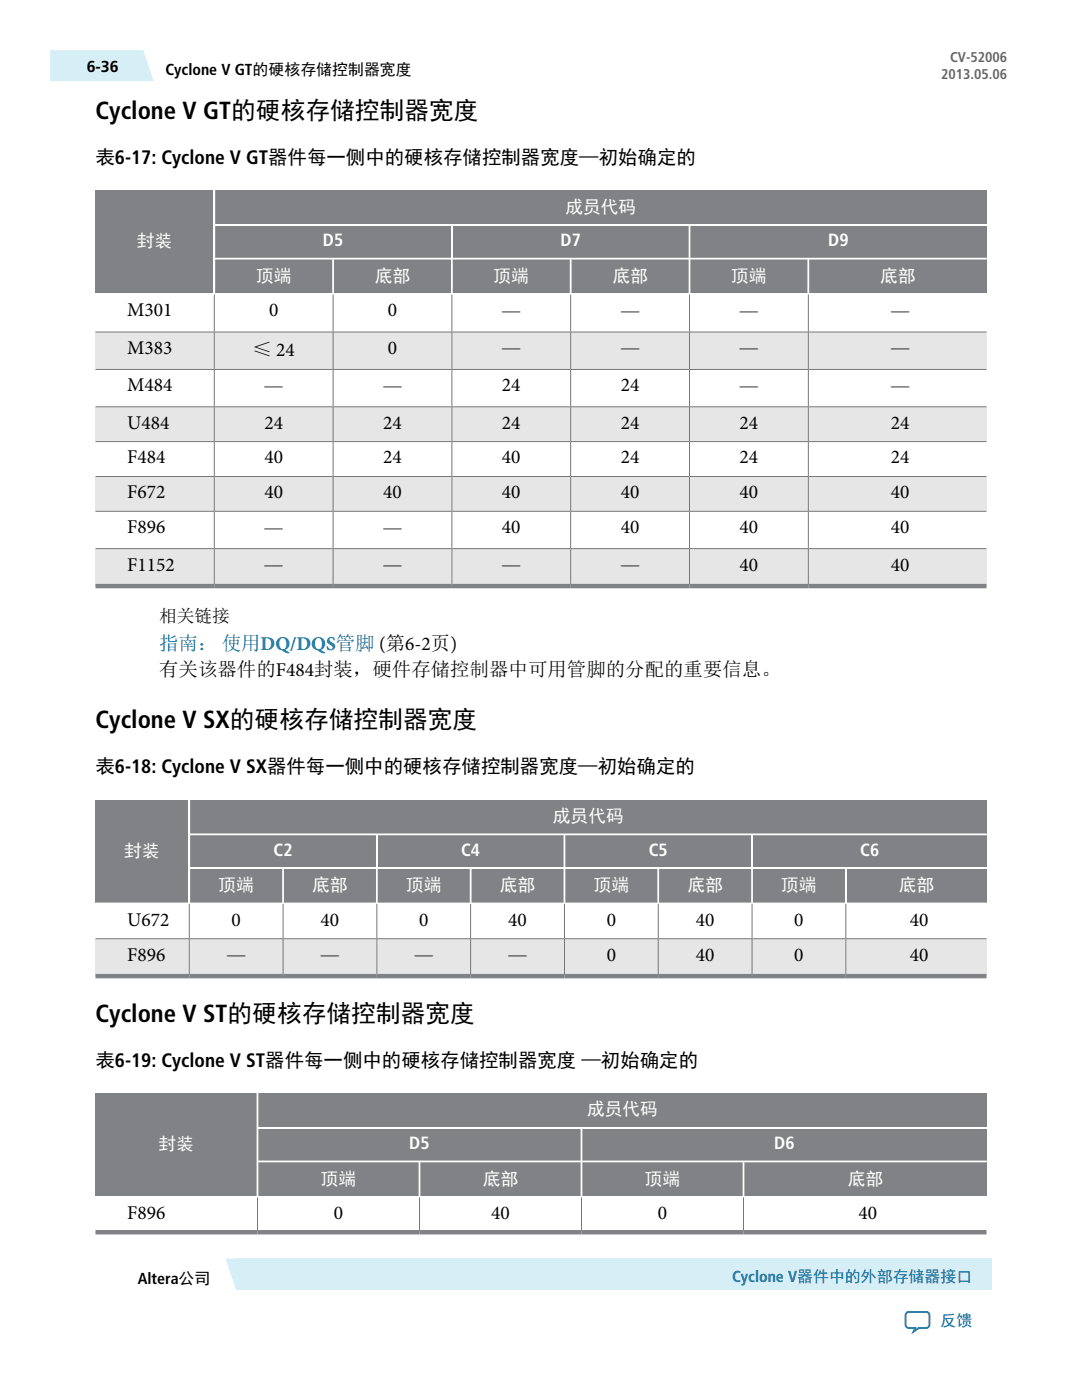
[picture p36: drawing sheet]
<svg xmlns="http://www.w3.org/2000/svg" width="216mm" height="279mm" viewBox="0 0 216 279" stroke-linecap="round" stroke-linejoin="round" font-family="sans-serif">
<defs><g id="words">
<g font-size="4.9">
<text x="19" y="23.8">Cyclone V GT的硬核存储控制器宽度</text>
<text x="19" y="145.4">Cyclone V SX的硬核存储控制器宽度</text>
<text x="19" y="204">Cyclone V ST的硬核存储控制器宽度</text>
</g>
<g font-size="3.9">
<text x="19" y="32.8">表6-17: Cyclone V GT器件每一侧中的硬核存储控制器宽度—初始确定的</text>
<text x="25.4" y="63.2">M301</text>
<text x="53.7" y="63.2">0</text>
<text x="77.4" y="63.2">0</text>
<text x="100.1" y="63.7">—</text>
<text x="123.8" y="63.7">—</text>
<text x="147.5" y="63.7">—</text>
<text x="177.7" y="63.7">—</text>
<text x="25.4" y="70.6">M383</text>
<text x="50.4" y="71.1">≤ 24</text>
<text x="77.4" y="70.6">0</text>
<text x="100.1" y="71.1">—</text>
<text x="123.8" y="71.1">—</text>
<text x="147.5" y="71.1">—</text>
<text x="177.7" y="71.1">—</text>
<text x="25.4" y="78.1">M484</text>
<text x="52.7" y="78.6">—</text>
<text x="76.4" y="78.6">—</text>
<text x="100.2" y="78.1">24</text>
<text x="123.9" y="78.1">24</text>
<text x="147.5" y="78.6">—</text>
<text x="177.7" y="78.6">—</text>
<text x="25.4" y="85.5">U484</text>
<text x="52.7" y="85.5">24</text>
<text x="76.5" y="85.5">24</text>
<text x="100.2" y="85.5">24</text>
<text x="123.9" y="85.5">24</text>
<text x="147.6" y="85.5">24</text>
<text x="177.8" y="85.5">24</text>
<text x="25.4" y="92.5">F484</text>
<text x="52.7" y="92.5">40</text>
<text x="76.5" y="92.5">24</text>
<text x="100.2" y="92.5">40</text>
<text x="123.9" y="92.5">24</text>
<text x="147.6" y="92.5">24</text>
<text x="177.8" y="92.5">24</text>
<text x="25.4" y="99.4">F672</text>
<text x="52.7" y="99.4">40</text>
<text x="76.5" y="99.4">40</text>
<text x="100.2" y="99.4">40</text>
<text x="123.9" y="99.4">40</text>
<text x="147.6" y="99.4">40</text>
<text x="177.8" y="99.4">40</text>
<text x="25.4" y="106.4">F896</text>
<text x="52.7" y="106.9">—</text>
<text x="76.4" y="106.9">—</text>
<text x="100.2" y="106.4">40</text>
<text x="123.9" y="106.4">40</text>
<text x="147.6" y="106.4">40</text>
<text x="177.8" y="106.4">40</text>
<text x="25.4" y="113.9">F1152</text>
<text x="147.6" y="113.9">40</text>
<text x="177.8" y="113.9">40</text>
<text x="52.7" y="114.4">—</text>
<text x="76.4" y="114.4">—</text>
<text x="100.1" y="114.4">—</text>
<text x="123.8" y="114.4">—</text>
<text x="31.7" y="135">有关该器件的F484封装，硬件存储控制器中可用管脚的分配的重要信息。</text>
<text x="19" y="154.4">表6-18: Cyclone V SX器件每一侧中的硬核存储控制器宽度—初始确定的</text>
<text x="25.4" y="184.8">U672</text>
<text x="46.2" y="184.8">0</text>
<text x="64" y="184.8">40</text>
<text x="83.6" y="184.8">0</text>
<text x="101.4" y="184.8">40</text>
<text x="121.1" y="184.8">0</text>
<text x="138.8" y="184.8">40</text>
<text x="158.5" y="184.8">0</text>
<text x="181.5" y="184.8">40</text>
<text x="25.4" y="191.7">F896</text>
<text x="121.1" y="191.7">0</text>
<text x="138.8" y="191.7">40</text>
<text x="158.5" y="191.7">0</text>
<text x="181.5" y="191.7">40</text>
<text x="45.2" y="192.2">—</text>
<text x="63.9" y="192.2">—</text>
<text x="82.6" y="192.2">—</text>
<text x="101.3" y="192.2">—</text>
<text x="19" y="212.9">表6-19: Cyclone V ST器件每一侧中的硬核存储控制器宽度 —初始确定的</text>
<text x="25.4" y="243.3">F896</text>
<text x="66.6" y="243.3">0</text>
<text x="98" y="243.3">40</text>
<text x="131.3" y="243.3">0</text>
<text x="171.3" y="243.3">40</text>
</g>
<text font-size="3.9" fill="#069" x="31.7" y="129.8">指南： 使用DQ/DQS管脚 (第6-2页)</text>
<g font-size="3.5" fill="#fff">
<text x="112.8" y="42.4">成员代码</text>
<text x="27.3" y="49.3">封装</text>
<text x="64.4" y="49.2">D5</text>
<text x="111.8" y="49.2">D7</text>
<text x="165.3" y="49.2">D9</text>
<text x="51.1" y="56.2">顶端</text>
<text x="74.8" y="56.2">底部</text>
<text x="98.5" y="56.2">顶端</text>
<text x="122.2" y="56.2">底部</text>
<text x="145.9" y="56.2">顶端</text>
<text x="175.6" y="56.2">底部</text>
<text x="110.3" y="164">成员代码</text>
<text x="24.8" y="170.9">封装</text>
<text x="54.6" y="170.8">C2</text>
<text x="92" y="170.8">C4</text>
<text x="129.4" y="170.8">C5</text>
<text x="171.6" y="170.8">C6</text>
<text x="43.6" y="177.8">顶端</text>
<text x="62.3" y="177.8">底部</text>
<text x="81" y="177.8">顶端</text>
<text x="99.7" y="177.8">底部</text>
<text x="118.5" y="177.8">顶端</text>
<text x="137.2" y="177.8">底部</text>
<text x="155.9" y="177.8">顶端</text>
<text x="179.4" y="177.8">底部</text>
<text x="117.1" y="222.6">成员代码</text>
<text x="31.6" y="229.5">封装</text>
<text x="81.7" y="229.3">D5</text>
<text x="154.5" y="229.3">D6</text>
<text x="64" y="236.4">顶端</text>
<text x="96.3" y="236.4">底部</text>
<text x="128.7" y="236.4">顶端</text>
<text x="169.2" y="236.4">底部</text>
</g>
<text font-size="3.5" x="31.7" y="124.1">相关链接</text>
<g font-size="3.2">
<text x="17.3" y="14.4">6-36</text>
<text x="33" y="15">Cyclone V GT的硬核存储控制器宽度</text>
<text x="27.5" y="256.2">Altera公司</text>
</g>
<g font-size="3.2" fill="#069">
<text x="146.1" y="255.9">Cyclone V器件中的外部存储器接口</text>
<text x="187.6" y="264.7">反馈</text>
</g>
<g font-size="2.8" fill="#666">
<text x="187.8" y="15.8">2013.05.06</text>
<text x="189.6" y="12.4">CV-52006</text>
</g>
</g></defs>
<g fill="#808285">
<path d="M42.9 38h153.9v6.7h-153.9z"/>
<path d="M19 38h23.6v20.5h-23.6z"/>
<path d="M137.8 45.1h59v6.3h-59z"/>
<path d="M90.3 45.1h47.1v6.3h-47.1z"/>
<path d="M42.9 45.1h47.1v6.3h-47.1z"/>
<path d="M161.5 51.8h35.3v6.7h-35.3z"/>
<path d="M137.8 51.8h23.3v6.7h-23.3z"/>
<path d="M114.1 51.8h23.3v6.7h-23.3z"/>
<path d="M90.3 51.8h23.4v6.7h-23.4z"/>
<path d="M66.6 51.8h23.4v6.7h-23.4z"/>
<path d="M42.9 51.8h23.4v6.7h-23.4z"/>
</g>
<g fill="#e6e6e6">
<path d="M161.4 66.3h35.4v7.3h-35.4z"/>
<path d="M137.7 66.3h23.5v7.3h-23.5z"/>
<path d="M114 66.3h23.5v7.3h-23.5z"/>
<path d="M90.3 66.3h23.5v7.3h-23.5z"/>
<path d="M66.6 66.3h23.5v7.3h-23.5z"/>
<path d="M42.8 66.3h23.6v7.3h-23.6z"/>
<path d="M19 66.3h23.7v7.3h-23.7z"/>
<path d="M161.4 81.3h35.4v6.7h-35.4z"/>
<path d="M137.7 81.3h23.5v6.7h-23.5z"/>
<path d="M114 81.3h23.5v6.7h-23.5z"/>
<path d="M90.3 81.3h23.5v6.7h-23.5z"/>
<path d="M66.6 81.3h23.5v6.7h-23.5z"/>
<path d="M42.8 81.3h23.6v6.7h-23.6z"/>
<path d="M19 81.3h23.7v6.7h-23.7z"/>
<path d="M161.4 95.2h35.4v6.7h-35.4z"/>
<path d="M137.7 95.2h23.5v6.7h-23.5z"/>
<path d="M114 95.2h23.5v6.7h-23.5z"/>
<path d="M90.3 95.2h23.5v6.7h-23.5z"/>
<path d="M66.6 95.2h23.5v6.7h-23.5z"/>
<path d="M42.8 95.2h23.6v6.7h-23.6z"/>
<path d="M19 95.2h23.7v6.7h-23.7z"/>
<path d="M161.4 109.6h35.4v7.3h-35.4z"/>
<path d="M137.7 109.6h23.5v7.3h-23.5z"/>
<path d="M114 109.6h23.5v7.3h-23.5z"/>
<path d="M90.3 109.6h23.5v7.3h-23.5z"/>
<path d="M66.6 109.6h23.5v7.3h-23.5z"/>
<path d="M42.8 109.6h23.6v7.3h-23.6z"/>
<path d="M19 109.6h23.7v7.3h-23.7z"/>
</g>
<g fill="#808285">
<path d="M19 116.5h23.7l.1 .9h-23.8z"/>
<path d="M42.8 116.5h23.6l.1 .9h-23.7z"/>
<path d="M66.6 116.5h23.5l.1 .9h-23.7z"/>
<path d="M90.3 116.5h23.5l.1 .9h-23.7z"/>
<path d="M114 116.5h23.5l.1 .9h-23.7z"/>
<path d="M137.7 116.5h23.5l.1 .9h-23.7z"/>
<path d="M161.4 116.5h35.4v.9h-35.5z"/>
</g>
<g fill="#666">
<path d="M19 109.4l23.8 .1-23.8 .1z"/>
<path d="M42.8 109.5h23.7z"/>
<path d="M66.5 109.5h23.7z"/>
<path d="M90.2 109.5h23.7z"/>
<path d="M113.9 109.5h23.7z"/>
<path d="M137.6 109.5h23.7z"/>
<path d="M161.3 109.5l35.5-.1v.2z"/>
<path d="M19 101.9l23.8 .1-23.8 .1z"/>
<path d="M42.8 102h23.7z"/>
<path d="M66.5 102h23.7z"/>
<path d="M90.2 102h23.7z"/>
<path d="M113.9 102h23.7z"/>
<path d="M137.6 102h23.7z"/>
<path d="M161.3 102l35.5-.1v.2z"/>
<path d="M19 95l23.8 .1-23.8 .1z"/>
<path d="M42.8 95.1h23.7z"/>
<path d="M66.5 95.1h23.7z"/>
<path d="M90.2 95.1h23.7z"/>
<path d="M113.9 95.1h23.7z"/>
<path d="M137.6 95.1h23.7z"/>
<path d="M161.3 95.1l35.5-.1v.2z"/>
<path d="M19 88l23.8 .1-23.8 .1z"/>
<path d="M42.8 88.1h23.7z"/>
<path d="M66.5 88.1h23.7z"/>
<path d="M90.2 88.1h23.7z"/>
<path d="M113.9 88.1h23.7z"/>
<path d="M137.6 88.1h23.7z"/>
<path d="M161.3 88.1l35.5-.1v.2z"/>
<path d="M19 81.1l23.8 .1-23.8 .1z"/>
<path d="M42.8 81.2h23.7z"/>
<path d="M66.5 81.2h23.7z"/>
<path d="M90.2 81.2h23.7z"/>
<path d="M113.9 81.2h23.7z"/>
<path d="M137.6 81.2h23.7z"/>
<path d="M161.3 81.2l35.5-.1v.2z"/>
<path d="M19 73.6l23.8 .1-23.8 .1z"/>
<path d="M42.8 73.7h23.7z"/>
<path d="M66.5 73.7h23.7z"/>
<path d="M90.2 73.7h23.7z"/>
<path d="M113.9 73.7h23.7z"/>
<path d="M137.6 73.7h23.7z"/>
<path d="M161.3 73.7l35.5-.1v.2z"/>
<path d="M19 66.2l23.8 .1h-23.8z"/>
<path d="M42.8 66.2l23.7 .1h-23.7z"/>
<path d="M66.5 66.3h23.7z"/>
<path d="M90.3 66.2l23.6 .1h-23.6z"/>
<path d="M114 66.2l23.6 .1h-23.6z"/>
<path d="M137.7 66.2l23.6 .1h-23.6z"/>
<path d="M161.4 66.2h35.4v.1h-35.4z"/>
</g>
<g fill="#fff">
<path d="M19 58.5h23.6l.2 .2-.1 .2h-23.7z"/>
<path d="M42.9 58.5h23.4l.2 .2-.1 .2h-23.6v-.2z"/>
<path d="M66.6 58.5h23.4l.2 .2-.1 .2h-23.5l-.1-.2z"/>
<path d="M90.3 58.5h23.4l.2 .2-.1 .2h-23.5l-.1-.2z"/>
<path d="M114.1 58.5h23.3l.2 .2-.1 .2h-23.5l-.1-.2z"/>
<path d="M137.6 58.7l.2-.2h23.3l.2 .2-.1 .2h-23.5z"/>
<path d="M161.5 58.5h35.3v.4h-35.4l-.1-.2z"/>
<path d="M42.9 51.4h23.6v.2l-.2 .2h-23.4l-.1-.2z"/>
<path d="M66.5 51.4h23.5l.2 .2-.2 .2h-23.4z"/>
<path d="M90.3 51.4h23.6v.2l-.2 .2h-23.4l-.1-.2z"/>
<path d="M113.9 51.4h23.5l.2 .2-.2 .2h-23.3z"/>
<path d="M137.6 51.6l.2-.2h23.5l-.2 .4h-23.3z"/>
<path d="M161.3 51.4h35.5v.4h-35.3z"/>
<path d="M42.8 44.9l.1-.2h47.3l-.2 .4h-47.1z"/>
<path d="M90.2 44.7h47.4v.2l-.2 .2h-47.1z"/>
<path d="M137.6 44.7h59.2v.4h-59z"/>
</g>
<g fill="#666">
<path d="M42.7 109.6h.1v7.4z"/>
<path d="M42.7 102.1h.1v7.4z"/>
<path d="M42.8 95.1v6.9z"/>
<path d="M42.7 88.2h.1v6.9z"/>
<path d="M42.7 81.3h.1v6.8z"/>
<path d="M42.7 73.8h.1v7.4z"/>
<path d="M42.7 66.3h.1v7.4z"/>
<path d="M42.8 58.7v7.6z"/>
</g>
<g fill="#fff">
<path d="M42.6 51.6l.3 .2v6.7l-.1 .2-.2-.2z"/>
<path d="M42.6 44.9l.3 .2v6.3l-.1 .2h-.2z"/>
<path d="M42.6 37.8h.3v6.9l-.1 .2h-.2z"/>
</g>
<g fill="#666">
<path d="M66.4 109.6h.2l-.1 7.4z"/>
<path d="M66.4 102.1h.2l-.1 7.4z"/>
<path d="M66.4 95.2h.2l-.1 6.8z"/>
<path d="M66.4 88.2h.2l-.1 6.9z"/>
<path d="M66.4 81.3h.2l-.1 6.8z"/>
<path d="M66.4 73.8h.2l-.1 7.4z"/>
<path d="M66.4 66.3h.2l-.1 7.4z"/>
<path d="M66.5 58.7v7.6z"/>
</g>
<path d="M66.3 51.8l.2-.2 .1 .2v6.7l-.1 .2-.2-.2z" fill="#fff"/>
<g fill="#666">
<path d="M90.1 109.6h.2l-.1 7.4z"/>
<path d="M90.1 102.1h.2l-.1 7.4z"/>
<path d="M90.2 95.1v6.9z"/>
<path d="M90.1 88.2h.2l-.1 6.9z"/>
<path d="M90.1 81.3h.2l-.1 6.8z"/>
<path d="M90.1 73.8h.2l-.1 7.4z"/>
<path d="M90.1 66.3h.2l-.1 7.4z"/>
<path d="M90.2 58.7v7.6z"/>
</g>
<g fill="#fff">
<path d="M90 51.8l.2-.2 .1 .2v6.7l-.1 .2-.2-.2z"/>
<path d="M90 45.1l.2-.2 .1 .2v6.3l-.1 .2-.2-.2z"/>
</g>
<g fill="#666">
<path d="M113.8 109.6h.2l-.1 7.4z"/>
<path d="M113.8 102.1h.2l-.1 7.4z"/>
<path d="M113.8 95.2h.2l-.1 6.8z"/>
<path d="M113.8 88.2h.2l-.1 6.9z"/>
<path d="M113.8 81.3h.2l-.1 6.8z"/>
<path d="M113.8 73.8h.2l-.1 7.4z"/>
<path d="M113.8 66.3h.2l-.1 7.4z"/>
<path d="M113.9 58.7v7.6z"/>
</g>
<path d="M113.7 51.8l.2-.2 .2 .2v6.7l-.2 .2-.2-.2z" fill="#fff"/>
<g fill="#666">
<path d="M137.5 109.6h.2l-.1 7.4z"/>
<path d="M137.5 102.1h.2l-.1 7.4z"/>
<path d="M137.6 95.1v6.9z"/>
<path d="M137.5 88.2h.2l-.1 6.9z"/>
<path d="M137.5 81.3h.2l-.1 6.8z"/>
<path d="M137.5 73.8h.2l-.1 7.4z"/>
<path d="M137.5 66.3h.2l-.1 7.4z"/>
<path d="M137.6 58.7v7.6z"/>
</g>
<g fill="#fff">
<path d="M137.4 51.8l.2-.2 .2 .2v6.7l-.2 .2-.2-.2z"/>
<path d="M137.4 45.1l.2-.2 .2 .2v6.3l-.2 .2-.2-.2z"/>
</g>
<g fill="#666">
<path d="M161.2 109.6h.2l-.1 7.4z"/>
<path d="M161.2 102.1h.2l-.1 7.4z"/>
<path d="M161.2 95.2h.2l-.1 6.8z"/>
<path d="M161.2 88.2h.2l-.1 6.9z"/>
<path d="M161.2 81.3h.2l-.1 6.8z"/>
<path d="M161.2 73.8h.2l-.1 7.4z"/>
<path d="M161.2 66.3h.2l-.1 7.4z"/>
<path d="M161.3 58.7v7.6z"/>
</g>
<path d="M161.1 51.8l.2-.2 .2 .2v6.7l-.2 .2-.2-.2z" fill="#fff"/>
<g fill="#808285">
<path d="M37.9 159.6h158.9v6.7h-158.9z"/>
<path d="M19 159.6h18.6v20.5h-18.6z"/>
<path d="M150.2 166.7h46.6v6.3h-46.6z"/>
<path d="M112.8 166.7h37.1v6.3h-37.1z"/>
<path d="M75.4 166.7h37.1v6.3h-37.1z"/>
<path d="M37.9 166.7h37.1v6.3h-37.1z"/>
<path d="M169 173.4h27.8v6.7h-27.8z"/>
<path d="M150.2 173.4h18.4v6.7h-18.4z"/>
<path d="M131.5 173.4h18.4v6.7h-18.4z"/>
<path d="M112.8 173.4h18.4v6.7h-18.4z"/>
<path d="M94.1 173.4h18.4v6.7h-18.4z"/>
<path d="M75.4 173.4h18.3v6.7h-18.3z"/>
<path d="M56.7 173.4h18.3v6.7h-18.3z"/>
<path d="M37.9 173.4h18.4v6.7h-18.4z"/>
</g>
<g fill="#e6e6e6">
<path d="M168.9 187.4h27.9v7.3h-27.9z"/>
<path d="M150.1 187.4h18.6v7.3h-18.6z"/>
<path d="M131.4 187.4h18.6v7.3h-18.6z"/>
<path d="M112.7 187.4h18.6v7.3h-18.6z"/>
<path d="M94 187.4h18.5v7.3h-18.5z"/>
<path d="M75.3 187.4h18.5v7.3h-18.5z"/>
<path d="M56.6 187.4h18.5v7.3h-18.5z"/>
<path d="M37.9 187.4h18.5v7.3h-18.5z"/>
<path d="M19 187.4h18.7v7.3h-18.7z"/>
</g>
<g fill="#808285">
<path d="M19 194.4h18.7l.1 .9h-18.8z"/>
<path d="M37.9 194.4h18.5l.1 .9h-18.7z"/>
<path d="M56.6 194.4h18.5l.1 .9h-18.7z"/>
<path d="M75.3 194.4h18.5l.1 .9h-18.7z"/>
<path d="M94 194.4h18.5l.1 .9h-18.7z"/>
<path d="M112.7 194.4h18.6v.9h-18.7z"/>
<path d="M131.4 194.4h18.6l.1 .9h-18.8z"/>
<path d="M150.1 194.4h18.6l.1 .9h-18.7z"/>
<path d="M168.9 194.4h27.9v.9h-28z"/>
</g>
<g fill="#666">
<path d="M19 187.3h18.8l-18.8 .1z"/>
<path d="M37.8 187.3h18.7z"/>
<path d="M56.6 187.3h18.6l-18.6 .1z"/>
<path d="M75.2 187.3h18.7z"/>
<path d="M94 187.3h18.6l-18.6 .1z"/>
<path d="M112.7 187.3h18.6l-18.6 .1z"/>
<path d="M131.3 187.3h18.8z"/>
<path d="M150.1 187.3h18.7z"/>
<path d="M168.9 187.3h27.9v.1h-27.9z"/>
</g>
<g fill="#fff">
<path d="M19 180.1h18.6l.2 .2-.1 .2h-18.7z"/>
<path d="M37.8 180.3l.1-.2h18.4l.2 .2-.1 .2h-18.5z"/>
<path d="M56.5 180.3l.2-.2h18.3l.2 .2-.1 .2h-18.5z"/>
<path d="M75.2 180.3l.2-.2h18.3l.2 .2-.1 .2h-18.5z"/>
<path d="M93.9 180.3l.2-.2h18.4l.1 .2-.1 .2h-18.5z"/>
<path d="M112.6 180.3l.2-.2h18.4l.1 .2v.2h-18.6z"/>
<path d="M131.3 180.3l.2-.2h18.4l.2 .2-.1 .2h-18.6z"/>
<path d="M150.1 180.3l.1-.2h18.4l.2 .2-.1 .2h-18.6z"/>
<path d="M168.8 180.3l.2-.2h27.8v.4h-27.9z"/>
<path d="M37.8 173.2l.1-.2h18.6l-.2 .4h-18.4z"/>
<path d="M56.5 173h18.5l.2 .2-.2 .2h-18.3z"/>
<path d="M75.2 173.2l.2-.2h18.5l-.2 .4h-18.3z"/>
<path d="M93.9 173h18.6l.1 .2-.1 .2h-18.4z"/>
<path d="M112.6 173.2l.2-.2h18.5l-.1 .4h-18.4z"/>
<path d="M131.3 173h18.6l.2 .2-.2 .2h-18.4z"/>
<path d="M150.1 173.2l.1-.2h18.6l-.2 .4h-18.4z"/>
<path d="M168.8 173h28v.4h-27.8z"/>
<path d="M37.8 166.5l.1-.2h37.3l-.2 .4h-37.1z"/>
<path d="M75.2 166.3h37.4v.2l-.1 .2h-37.1z"/>
<path d="M112.6 166.3h37.5v.2l-.2 .2h-37.1z"/>
<path d="M150.1 166.3h46.7v.4h-46.6z"/>
</g>
<g fill="#666">
<path d="M37.7 187.4h.2l-.1 7.4z"/>
<path d="M37.8 180.3v7z"/>
</g>
<g fill="#fff">
<path d="M37.6 173.2l.3 .2v6.7l-.1 .2-.2-.2z"/>
<path d="M37.6 166.5l.3 .2v6.3l-.1 .2h-.2z"/>
<path d="M37.6 159.4h.3v6.9l-.1 .2h-.2z"/>
</g>
<g fill="#666">
<path d="M56.4 187.4h.2l-.1 7.4z"/>
<path d="M56.5 180.3v7z"/>
</g>
<path d="M56.3 173.4l.2-.2 .2 .2v6.7l-.2 .2-.2-.2z" fill="#fff"/>
<g fill="#666">
<path d="M75.1 187.4h.2l-.1 7.4z"/>
<path d="M75.2 180.3v7z"/>
</g>
<g fill="#fff">
<path d="M75 173.4l.2-.2 .2 .2v6.7l-.2 .2-.2-.2z"/>
<path d="M75 166.7l.2-.2 .2 .2v6.3l-.2 .2-.2-.2z"/>
</g>
<g fill="#666">
<path d="M93.8 187.4h.2l-.1 7.4z"/>
<path d="M93.9 180.3v7z"/>
</g>
<path d="M93.7 173.4l.2-.2 .2 .2v6.7l-.2 .2-.2-.2z" fill="#fff"/>
<g fill="#666">
<path d="M112.5 187.4h.2l-.1 7.4z"/>
<path d="M112.6 180.3v7z"/>
</g>
<g fill="#fff">
<path d="M112.5 173.4l.1-.2 .2 .2v6.7l-.2 .2-.1-.2z"/>
<path d="M112.5 166.7l.1-.2 .2 .2v6.3l-.2 .2-.1-.2z"/>
</g>
<g fill="#666">
<path d="M131.3 187.4h.1l-.1 7.4z"/>
<path d="M131.3 180.3v7z"/>
</g>
<path d="M131.2 173.4l.1-.2 .2 .2v6.7l-.2 .2-.1-.2z" fill="#fff"/>
<g fill="#666">
<path d="M150 187.4h.1v7.4z"/>
<path d="M150.1 180.3v7z"/>
</g>
<g fill="#fff">
<path d="M149.9 173.4l.2-.2 .1 .2v6.7l-.1 .2-.2-.2z"/>
<path d="M149.9 166.7l.2-.2 .1 .2v6.3l-.1 .2-.2-.2z"/>
</g>
<g fill="#666">
<path d="M168.7 187.4h.2l-.1 7.4z"/>
<path d="M168.8 180.3v7z"/>
</g>
<path d="M168.6 173.4l.2-.2 .2 .2v6.7l-.2 .2-.2-.2z" fill="#fff"/>
<g fill="#808285">
<path d="M51.6 218.2h145.2v6.7h-145.2z"/>
<path d="M19 218.2h32.2v20.5h-32.2z"/>
<path d="M116.2 225.3h80.6v6.3h-80.6z"/>
<path d="M51.6 225.3h64.3v6.3h-64.3z"/>
<path d="M148.5 232h48.3v6.7h-48.3z"/>
<path d="M116.2 232h32v6.7h-32z"/>
<path d="M83.9 232h32v6.7h-32z"/>
<path d="M51.6 232h31.9v6.7h-31.9z"/>
<path d="M19 245.5h32.3l.1 .9h-32.4z"/>
<path d="M51.5 245.5h32.1l.1 .9h-32.3z"/>
<path d="M83.8 245.5h32.1l.1 .9h-32.3z"/>
<path d="M116.1 245.5h32.2l.1 .9h-32.4z"/>
<path d="M148.4 245.5h48.4v.9h-48.4z"/>
</g>
<g fill="#fff">
<path d="M19 238.7h32.2l.2 .2-.1 .2h-32.3z"/>
<path d="M51.4 238.9l.2-.2h31.9l.2 .2-.1 .2h-32.1z"/>
<path d="M83.7 238.9l.2-.2h32l.1 .2-.1 .2h-32.1z"/>
<path d="M116 238.9l.2-.2h32l.2 .2-.1 .2h-32.2z"/>
<path d="M148.4 238.9l.1-.2h48.3v.4h-48.4z"/>
<path d="M51.4 231.8l.2-.2h32.1l-.2 .4h-31.9z"/>
<path d="M83.7 231.6h32.2l.1 .2-.1 .2h-32z"/>
<path d="M116 231.8l.2-.2h32.2l-.2 .4h-32z"/>
<path d="M148.4 231.6h48.4v.4h-48.3z"/>
<path d="M51.4 225.1l.2-.2h64.4l-.1 .4h-64.3z"/>
<path d="M116 224.9h80.8v.4h-80.6z"/>
</g>
<path d="M51.4 238.9v7z" fill="#666"/>
<g fill="#fff">
<path d="M51.2 231.8l.4 .2v6.7l-.2 .2-.2-.2z"/>
<path d="M51.2 225.1l.4 .2v6.3l-.2 .2h-.2z"/>
<path d="M51.2 218h.4v6.9l-.2 .2h-.2z"/>
</g>
<path d="M83.7 238.9v7z" fill="#666"/>
<path d="M83.5 232l.2-.2 .2 .2v6.7l-.2 .2-.2-.2z" fill="#fff"/>
<path d="M116 238.9v7z" fill="#666"/>
<g fill="#fff">
<path d="M115.9 232l.1-.2 .2 .2v6.7l-.2 .2-.1-.2z"/>
<path d="M115.9 225.3l.1-.2 .2 .2v6.3l-.2 .2-.1-.2z"/>
</g>
<path d="M148.4 238.9v7z" fill="#666"/>
<path d="M148.4 231.8l.1 .2v6.7l-.1 .2-.2-.2v-6.7z" fill="#fff"/>
<g fill="#d6eff7">
<path d="M45 251.2h20.6v6.2h-18.5z"/>
<path d="M47.1 251.2h150.7v6.2h-150.7z"/>
</g>
<path d="M180.9 262l.5-.2h3.4a.68 .68 0 0 1 .7 .7v1.9a.68 .68 0 0 1-.7 .6h-1.5l-1 .7 .3-.7h-1.2a.68 .68 0 0 1-.7-.6v-1.9z" fill="none" stroke="#0065a4" stroke-width=".37"/>
<path d="M10 10h18.6l2 6.2h-20.6z" fill="#d6eff7"/>
<use href="#words"/>
</svg>
